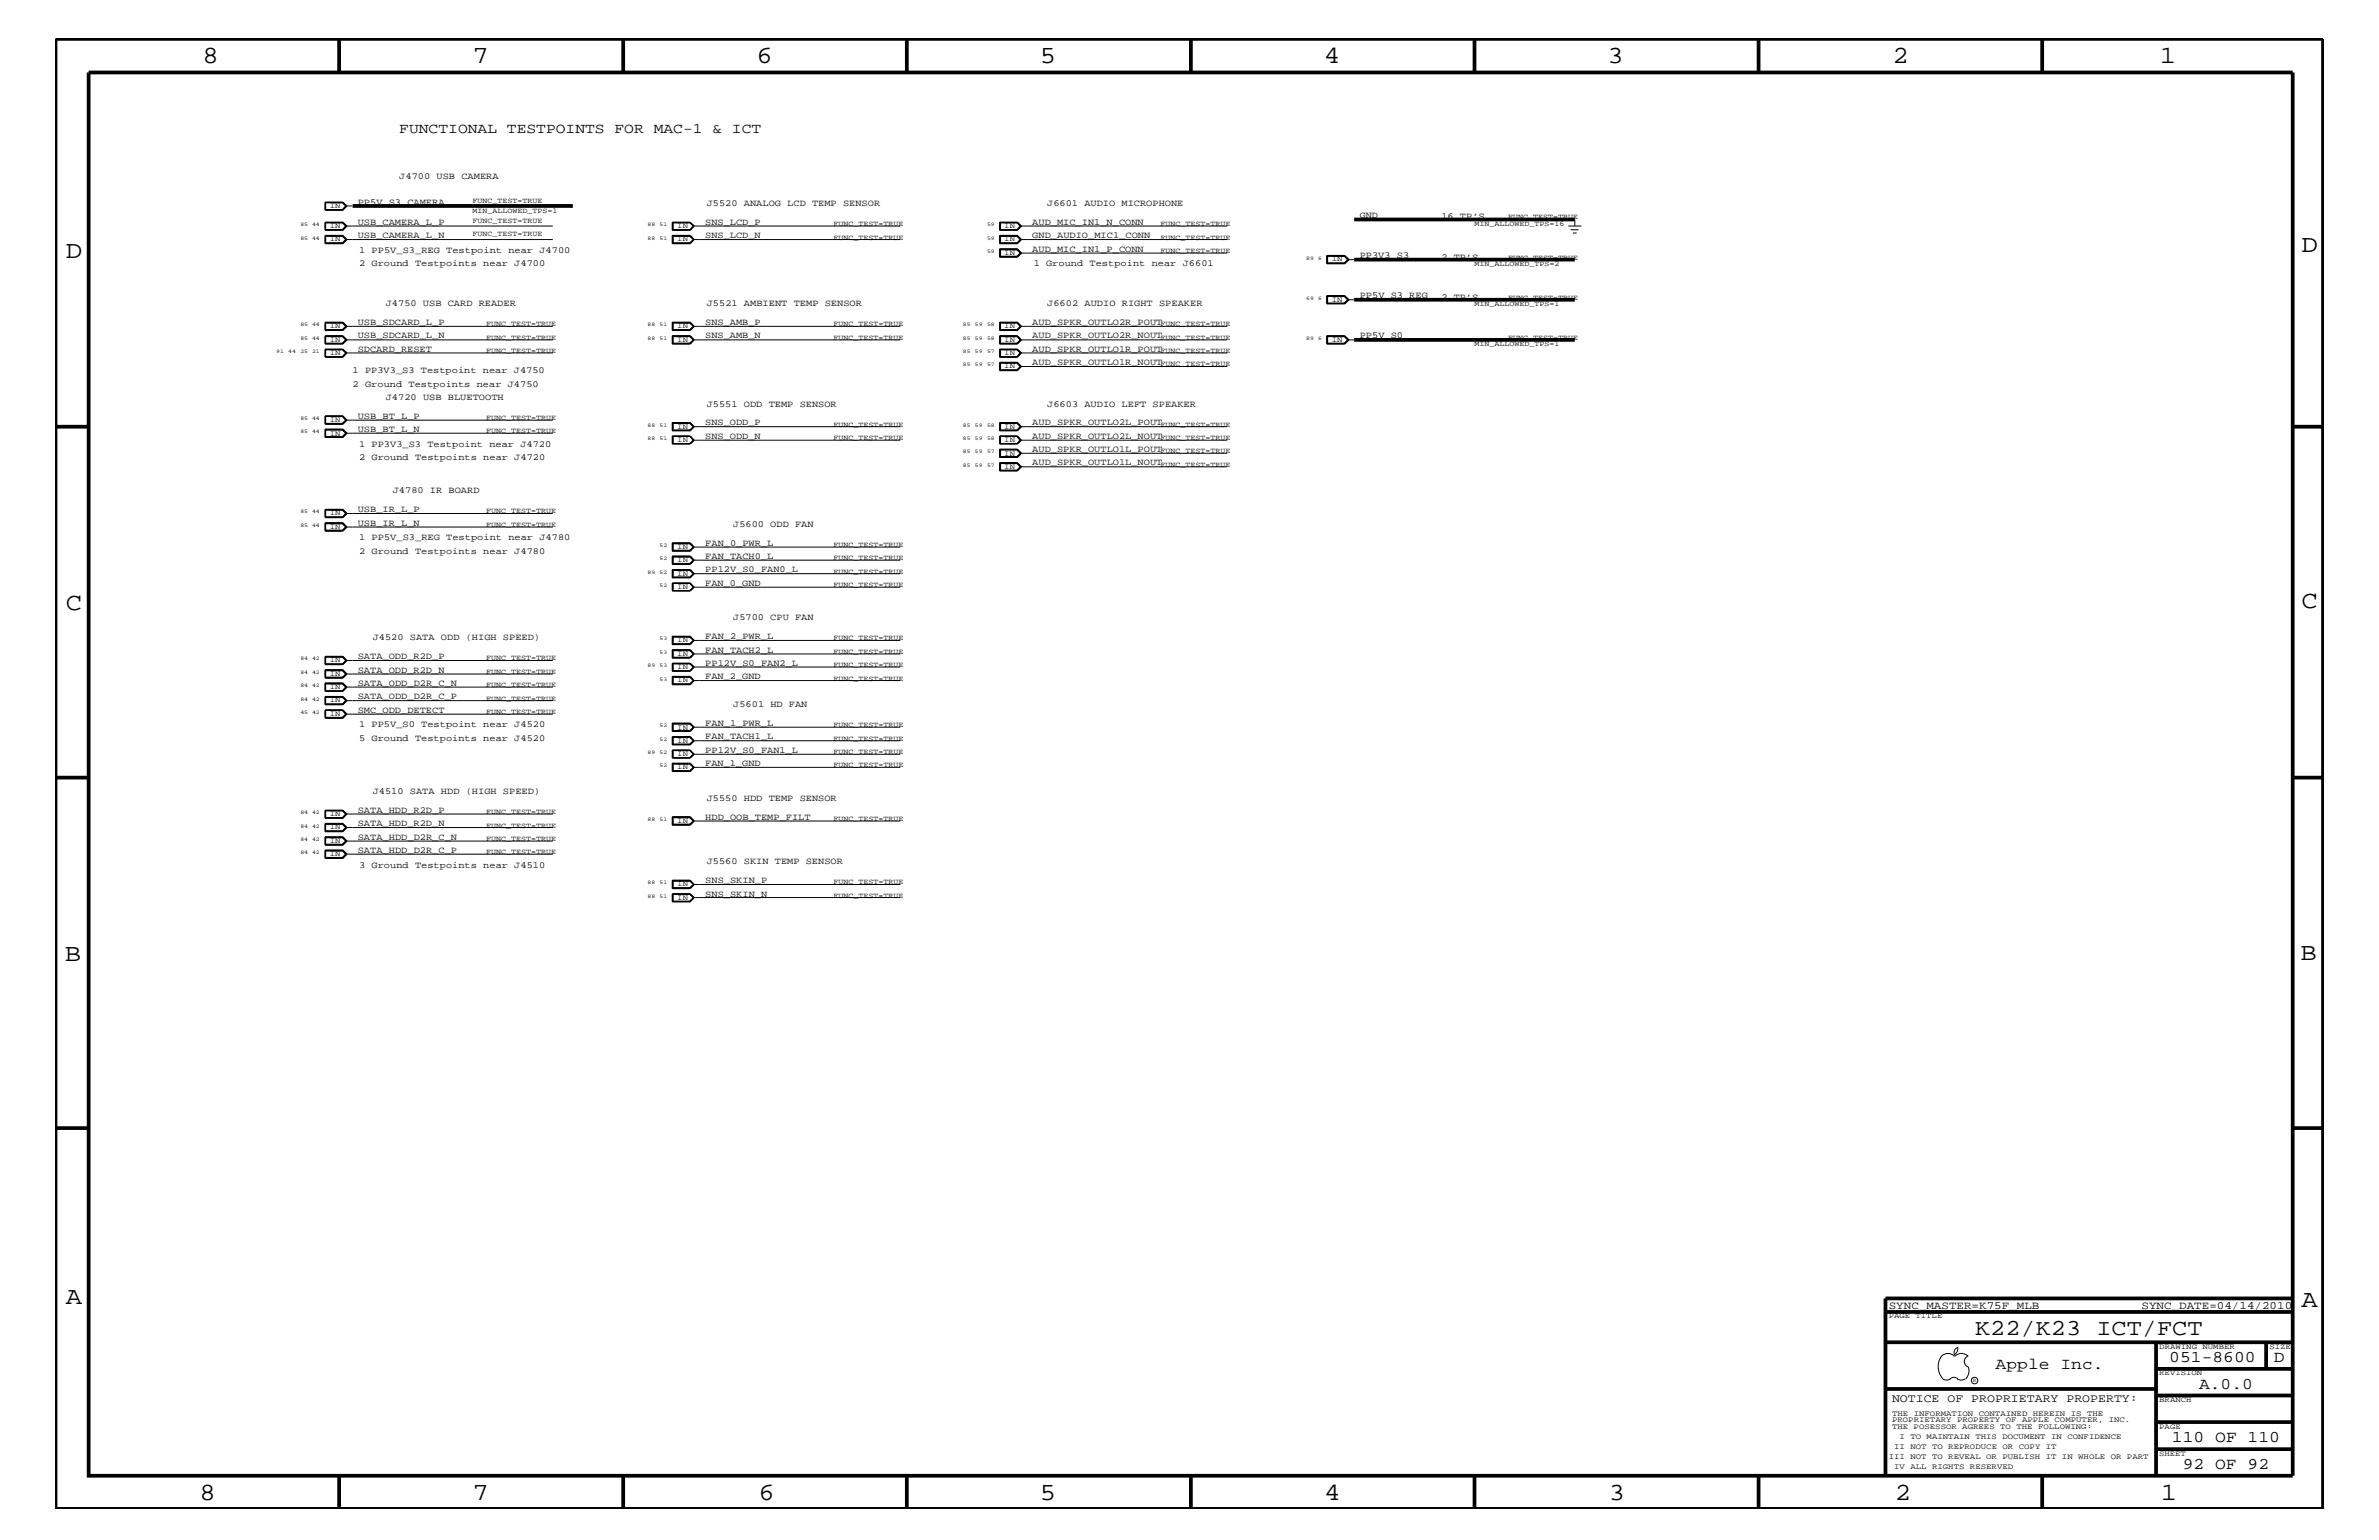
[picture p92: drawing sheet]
<svg xmlns="http://www.w3.org/2000/svg" width="432mm" height="279mm" viewBox="0 0 432 279" stroke-linecap="round" stroke-linejoin="round" font-family="sans-serif">
<defs><g id="words">
<g font-size="4.5">
<text x="36.7" y="11.5">8</text>
<text x="85.8" y="11.5">7</text>
<text x="137.3" y="11.5">6</text>
<text x="188.7" y="11.5">5</text>
<text x="240.3" y="11.5">4</text>
<text x="291.8" y="11.5">3</text>
<text x="343.5" y="11.5">2</text>
<text x="392" y="11.5">1</text>
<text x="11.9" y="46.8">D</text>
<text x="417.7" y="45.7">D</text>
<text x="11.9" y="110.6">C</text>
<text x="417.7" y="110.3">C</text>
<text x="11.8" y="174.3">B</text>
<text x="417.6" y="174.2">B</text>
<text x="11.9" y="236.7">A</text>
<text x="417.7" y="237.1">A</text>
<text x="36.2" y="272.1">8</text>
<text x="85.8" y="272.1">7</text>
<text x="137.7" y="272.1">6</text>
<text x="188.7" y="272.1">5</text>
<text x="240.4" y="272.1">4</text>
<text x="292" y="272.1">3</text>
<text x="343.9" y="272.1">2</text>
<text x="392.2" y="272.1">1</text>
</g>
<text font-size="4.1" x="358.5" y="242.3">K22/K23 ICT/FCT</text>
<g font-size="3">
<text x="362.2" y="248.4">Apple Inc.</text>
<text x="393.7" y="247.1">051-8600</text>
<text x="399.2" y="252">A.0.0</text>
<text x="412.7" y="247.1">D</text>
<text x="394.2" y="261.6">110 OF 110</text>
<text x="396.2" y="266.6">92 OF 92</text>
</g>
<text font-size="2.6" x="72.5" y="24.1">FUNCTIONAL TESTPOINTS FOR MAC-1 &amp; ICT</text>
<text font-size="2.1" x="343.4" y="254.4">NOTICE OF PROPRIETARY PROPERTY:</text>
<g font-size="2">
<text x="342.8" y="237.4">SYNC_MASTER=K75F_MLB</text>
<text x="388.7" y="237.4">SYNC_DATE=04/14/2010</text>
</g>
<g font-size="1.7">
<text x="72.5" y="32.5">J4700 USB CAMERA</text>
<text x="64.9" y="40.8">USB_CAMERA_L_P</text>
<text x="64.9" y="37.2">PP5V_S3_CAMERA</text>
<text x="128" y="40.8">SNS_LCD_P</text>
<text x="128.3" y="37.4">J5520 ANALOG LCD TEMP SENSOR</text>
<text x="187.4" y="40.8">AUD_MIC_IN1_N_CONN</text>
<text x="190.1" y="37.4">J6601 AUDIO MICROPHONE</text>
<text x="246.8" y="39.6">GND</text>
<text x="261.6" y="39.8">16 TP’S</text>
<text x="64.9" y="43.2">USB_CAMERA_L_N</text>
<text x="65.2" y="45.9">1 PP5V_S3_REG Testpoint near J4700</text>
<text x="128" y="43.2">SNS_LCD_N</text>
<text x="187.4" y="43.2">GND_AUDIO_MIC1_CONN</text>
<text x="187.4" y="45.7">AUD_MIC_IN1_P_CONN</text>
<text x="246.8" y="46.8">PP3V3_S3</text>
<text x="261.6" y="47.1">2 TP’S</text>
<text x="65.2" y="48.3">2 Ground Testpoints near J4700</text>
<text x="187.6" y="48.3">1 Ground Testpoint near J6601</text>
<text x="64.9" y="59">USB_SDCARD_L_P</text>
<text x="70" y="55.6">J4750 USB CARD READER</text>
<text x="128" y="59">SNS_AMB_P</text>
<text x="128.3" y="55.6">J5521 AMBIENT TEMP SENSOR</text>
<text x="187.4" y="59">AUD_SPKR_OUTLO2R_POUT</text>
<text x="190.1" y="55.6">J6602 AUDIO RIGHT SPEAKER</text>
<text x="246.8" y="54.1">PP5V_S3_REG</text>
<text x="261.6" y="54.4">2 TP’S</text>
<text x="64.9" y="61.4">USB_SDCARD_L_N</text>
<text x="64.9" y="63.9">SDCARD_RESET</text>
<text x="128" y="61.4">SNS_AMB_N</text>
<text x="187.4" y="63.9">AUD_SPKR_OUTLO1R_POUT</text>
<text x="187.4" y="61.4">AUD_SPKR_OUTLO2R_NOUT</text>
<text x="246.8" y="61.4">PP5V_S0</text>
<text x="64" y="67.7">1 PP3V3_S3 Testpoint near J4750</text>
<text x="64" y="70.1">2 Ground Testpoints near J4750</text>
<text x="187.4" y="66.2">AUD_SPKR_OUTLO1R_NOUT</text>
<text x="64.9" y="76">USB_BT_L_P</text>
<text x="70" y="72.6">J4720 USB BLUETOOTH</text>
<text x="128" y="77.2">SNS_ODD_P</text>
<text x="128.3" y="73.8">J5551 ODD TEMP SENSOR</text>
<text x="187.4" y="77.2">AUD_SPKR_OUTLO2L_POUT</text>
<text x="190.1" y="73.8">J6603 AUDIO LEFT SPEAKER</text>
<text x="64.9" y="78.3">USB_BT_L_N</text>
<text x="65.2" y="83.5">2 Ground Testpoints near J4720</text>
<text x="65.2" y="81.1">1 PP3V3_S3 Testpoint near J4720</text>
<text x="128" y="79.6">SNS_ODD_N</text>
<text x="187.4" y="79.6">AUD_SPKR_OUTLO2L_NOUT</text>
<text x="187.4" y="82">AUD_SPKR_OUTLO1L_POUT</text>
<text x="71.3" y="89.5">J4780 IR BOARD</text>
<text x="187.4" y="84.4">AUD_SPKR_OUTLO1L_NOUT</text>
<text x="64.9" y="92.9">USB_IR_L_P</text>
<text x="64.9" y="95.4">USB_IR_L_N</text>
<text x="133.1" y="95.6">J5600 ODD FAN</text>
<text x="65.2" y="98">1 PP5V_S3_REG Testpoint near J4780</text>
<text x="65.2" y="100.4">2 Ground Testpoints near J4780</text>
<text x="128" y="101.4">FAN_TACH0_L</text>
<text x="128" y="99">FAN_0_PWR_L</text>
<text x="128" y="106.3">FAN_0_GND</text>
<text x="128" y="103.8">PP12V_S0_FAN0_L</text>
<text x="133.1" y="112.6">J5700 CPU FAN</text>
<text x="64.9" y="119.6">SATA_ODD_R2D_P</text>
<text x="67.6" y="116.2">J4520 SATA ODD (HIGH SPEED)</text>
<text x="128" y="115.9">FAN_2_PWR_L</text>
<text x="128" y="118.4">FAN_TACH2_L</text>
<text x="64.9" y="124.4">SATA_ODD_D2R_C_N</text>
<text x="64.9" y="122">SATA_ODD_R2D_N</text>
<text x="128" y="120.8">PP12V_S0_FAN2_L</text>
<text x="128" y="123.2">FAN_2_GND</text>
<text x="64.9" y="129.3">SMC_ODD_DETECT</text>
<text x="64.9" y="126.9">SATA_ODD_D2R_C_P</text>
<text x="65.2" y="131.9">1 PP5V_S0 Testpoint near J4520</text>
<text x="128" y="131.7">FAN_1_PWR_L</text>
<text x="133.1" y="128.3">J5601 HD FAN</text>
<text x="65.2" y="134.4">5 Ground Testpoints near J4520</text>
<text x="128" y="134.1">FAN_TACH1_L</text>
<text x="128" y="136.6">PP12V_S0_FAN1_L</text>
<text x="128" y="139">FAN_1_GND</text>
<text x="64.9" y="147.5">SATA_HDD_R2D_P</text>
<text x="64.9" y="149.9">SATA_HDD_R2D_N</text>
<text x="67.6" y="144">J4510 SATA HDD (HIGH SPEED)</text>
<text x="128" y="148.7">HDD_OOB_TEMP_FILT</text>
<text x="128.3" y="145.3">J5550 HDD TEMP SENSOR</text>
<text x="64.9" y="152.3">SATA_HDD_D2R_C_N</text>
<text x="64.9" y="154.7">SATA_HDD_D2R_C_P</text>
<text x="65.2" y="157.4">3 Ground Testpoints near J4510</text>
<text x="128" y="160.2">SNS_SKIN_P</text>
<text x="128.3" y="156.8">J5560 SKIN TEMP SENSOR</text>
<text x="128" y="162.7">SNS_SKIN_N</text>
</g>
<g font-size="1.4">
<text x="59.9" y="41.4">IN</text>
<text x="59.9" y="37.8">IN</text>
<text x="85.8" y="40.4">FUNC_TEST=TRUE</text>
<text x="85.8" y="36.8">FUNC_TEST=TRUE</text>
<text x="85.8" y="38.6">MIN_ALLOWED_TPS=1</text>
<text x="122.9" y="41.4">IN</text>
<text x="151.3" y="41">FUNC_TEST=TRUE</text>
<text x="182.3" y="41.4">IN</text>
<text x="210.7" y="41">FUNC_TEST=TRUE</text>
<text x="267.6" y="41">MIN_ALLOWED_TPS=16</text>
<text x="273.7" y="39.8">FUNC_TEST=TRUE</text>
<text x="59.9" y="43.8">IN</text>
<text x="85.8" y="42.9">FUNC_TEST=TRUE</text>
<text x="122.9" y="43.8">IN</text>
<text x="151.3" y="43.5">FUNC_TEST=TRUE</text>
<text x="182.3" y="43.8">IN</text>
<text x="182.3" y="46.3">IN</text>
<text x="210.7" y="43.5">FUNC_TEST=TRUE</text>
<text x="210.7" y="45.9">FUNC_TEST=TRUE</text>
<text x="241.7" y="47.4">IN</text>
<text x="273.7" y="47.1">FUNC_TEST=TRUE</text>
<text x="267.6" y="48.3">MIN_ALLOWED_TPS=2</text>
<text x="59.9" y="59.5">IN</text>
<text x="88.2" y="59.2">FUNC_TEST=TRUE</text>
<text x="122.9" y="59.5">IN</text>
<text x="151.3" y="59.2">FUNC_TEST=TRUE</text>
<text x="182.3" y="59.5">IN</text>
<text x="210.7" y="59.2">FUNC_TEST=TRUE</text>
<text x="241.7" y="54.7">IN</text>
<text x="267.6" y="55.6">MIN_ALLOWED_TPS=1</text>
<text x="273.7" y="54.4">FUNC_TEST=TRUE</text>
<text x="59.9" y="62">IN</text>
<text x="59.9" y="64.5">IN</text>
<text x="88.2" y="61.7">FUNC_TEST=TRUE</text>
<text x="88.2" y="64">FUNC_TEST=TRUE</text>
<text x="122.9" y="62">IN</text>
<text x="151.3" y="61.7">FUNC_TEST=TRUE</text>
<text x="182.3" y="62">IN</text>
<text x="182.3" y="64.5">IN</text>
<text x="210.7" y="64">FUNC_TEST=TRUE</text>
<text x="210.7" y="61.7">FUNC_TEST=TRUE</text>
<text x="241.7" y="62">IN</text>
<text x="267.6" y="62.9">MIN_ALLOWED_TPS=1</text>
<text x="273.7" y="61.7">FUNC_TEST=TRUE</text>
<text x="182.3" y="66.8">IN</text>
<text x="210.7" y="66.5">FUNC_TEST=TRUE</text>
<text x="59.9" y="76.6">IN</text>
<text x="88.2" y="76.2">FUNC_TEST=TRUE</text>
<text x="122.9" y="77.8">IN</text>
<text x="151.3" y="77.4">FUNC_TEST=TRUE</text>
<text x="182.3" y="77.8">IN</text>
<text x="210.7" y="77.4">FUNC_TEST=TRUE</text>
<text x="59.9" y="79">IN</text>
<text x="88.2" y="78.6">FUNC_TEST=TRUE</text>
<text x="122.9" y="80.2">IN</text>
<text x="151.3" y="79.9">FUNC_TEST=TRUE</text>
<text x="182.3" y="80.2">IN</text>
<text x="182.3" y="82.7">IN</text>
<text x="210.7" y="79.9">FUNC_TEST=TRUE</text>
<text x="210.7" y="82.2">FUNC_TEST=TRUE</text>
<text x="182.3" y="85">IN</text>
<text x="210.7" y="84.7">FUNC_TEST=TRUE</text>
<text x="59.9" y="96">IN</text>
<text x="59.9" y="93.5">IN</text>
<text x="88.2" y="93.2">FUNC_TEST=TRUE</text>
<text x="88.2" y="95.6">FUNC_TEST=TRUE</text>
<text x="122.9" y="99.6">IN</text>
<text x="151.3" y="101.6">FUNC_TEST=TRUE</text>
<text x="151.3" y="99.3">FUNC_TEST=TRUE</text>
<text x="122.9" y="102.1">IN</text>
<text x="122.9" y="104.4">IN</text>
<text x="122.9" y="106.9">IN</text>
<text x="151.3" y="106.5">FUNC_TEST=TRUE</text>
<text x="151.3" y="104.1">FUNC_TEST=TRUE</text>
<text x="88.2" y="119.8">FUNC_TEST=TRUE</text>
<text x="122.9" y="116.5">IN</text>
<text x="122.9" y="119">IN</text>
<text x="151.3" y="116.2">FUNC_TEST=TRUE</text>
<text x="151.3" y="118.6">FUNC_TEST=TRUE</text>
<text x="59.9" y="120.2">IN</text>
<text x="59.9" y="122.6">IN</text>
<text x="59.9" y="125.1">IN</text>
<text x="88.2" y="124.7">FUNC_TEST=TRUE</text>
<text x="88.2" y="122.3">FUNC_TEST=TRUE</text>
<text x="122.9" y="123.8">IN</text>
<text x="122.9" y="121.4">IN</text>
<text x="151.3" y="121">FUNC_TEST=TRUE</text>
<text x="151.3" y="123.5">FUNC_TEST=TRUE</text>
<text x="59.9" y="127.5">IN</text>
<text x="59.9" y="129.9">IN</text>
<text x="88.2" y="129.6">FUNC_TEST=TRUE</text>
<text x="88.2" y="127.1">FUNC_TEST=TRUE</text>
<text x="151.3" y="131.9">FUNC_TEST=TRUE</text>
<text x="122.9" y="137.2">IN</text>
<text x="122.9" y="132.4">IN</text>
<text x="122.9" y="134.7">IN</text>
<text x="151.3" y="134.4">FUNC_TEST=TRUE</text>
<text x="151.3" y="136.8">FUNC_TEST=TRUE</text>
<text x="122.9" y="139.6">IN</text>
<text x="151.3" y="139.2">FUNC_TEST=TRUE</text>
<text x="59.9" y="148.1">IN</text>
<text x="88.2" y="147.7">FUNC_TEST=TRUE</text>
<text x="122.9" y="149.3">IN</text>
<text x="151.3" y="149">FUNC_TEST=TRUE</text>
<text x="59.9" y="150.5">IN</text>
<text x="59.9" y="152.9">IN</text>
<text x="59.9" y="155.4">IN</text>
<text x="88.2" y="150.1">FUNC_TEST=TRUE</text>
<text x="88.2" y="152.6">FUNC_TEST=TRUE</text>
<text x="88.2" y="155">FUNC_TEST=TRUE</text>
<text x="122.9" y="160.8">IN</text>
<text x="151.3" y="160.5">FUNC_TEST=TRUE</text>
<text x="122.9" y="163.3">IN</text>
<text x="151.3" y="162.8">FUNC_TEST=TRUE</text>
<text x="342.8" y="239.2">PAGE TITLE</text>
<text x="391.9" y="244.7">DRAWING NUMBER</text>
<text x="411.9" y="244.7">SIZE</text>
<text x="391.9" y="249.5">REVISION</text>
<text x="343.4" y="256.8">THE INFORMATION CONTAINED HEREIN IS THE</text>
<text x="391.9" y="254.4">BRANCH</text>
<text x="343.4" y="259.3">THE POSESSOR AGREES TO THE FOLLOWING:</text>
<text x="343.4" y="258">PROPRIETARY PROPERTY OF APPLE COMPUTER, INC.</text>
<text x="343.8" y="262.9">II NOT TO REPRODUCE OR COPY IT</text>
<text x="344.8" y="261.1">I TO MAINTAIN THIS DOCUMENT IN CONFIDENCE</text>
<text x="391.9" y="259.3">PAGE</text>
<text x="342.8" y="264.7">III NOT TO REVEAL OR PUBLISH IT IN WHOLE OR PART</text>
<text x="343.8" y="266.6">IV ALL RIGHTS RESERVED</text>
<text x="391.9" y="264.1">SHEET</text>
</g>
<g font-size="1">
<text x="54.5" y="41">85 44</text>
<text x="117.5" y="41">88</text>
<text x="119.7" y="41">51</text>
<text x="179.2" y="41">59</text>
<text x="54.5" y="43.5">85 44</text>
<text x="117.5" y="43.5">88</text>
<text x="119.7" y="43.5">51</text>
<text x="179.2" y="43.5">59</text>
<text x="179.2" y="45.9">59</text>
<text x="237.1" y="47.1">89</text>
<text x="239.3" y="47.1">6</text>
<text x="54.5" y="59.2">85 44</text>
<text x="117.5" y="59.2">88</text>
<text x="119.7" y="59.2">51</text>
<text x="174.8" y="59.2">85</text>
<text x="177" y="59.2">59</text>
<text x="179.2" y="59.2">58</text>
<text x="237.1" y="54.4">69</text>
<text x="239.3" y="54.4">6</text>
<text x="50.1" y="64">91</text>
<text x="52.3" y="64">44</text>
<text x="54.5" y="61.7">85 44</text>
<text x="54.5" y="64">25 21</text>
<text x="117.5" y="61.7">88</text>
<text x="119.7" y="61.7">51</text>
<text x="174.8" y="61.7">85</text>
<text x="174.8" y="64">85</text>
<text x="177" y="61.7">59</text>
<text x="177" y="64">59</text>
<text x="179.2" y="61.7">58</text>
<text x="179.2" y="64">57</text>
<text x="237.1" y="61.7">89</text>
<text x="239.3" y="61.7">6</text>
<text x="174.8" y="66.5">85</text>
<text x="177" y="66.5">59</text>
<text x="179.2" y="66.5">57</text>
<text x="54.5" y="76.2">85 44</text>
<text x="117.5" y="77.4">88</text>
<text x="119.7" y="77.4">51</text>
<text x="174.8" y="77.4">85</text>
<text x="177" y="77.4">59</text>
<text x="179.2" y="77.4">58</text>
<text x="54.5" y="78.6">85 44</text>
<text x="117.5" y="79.9">88</text>
<text x="119.7" y="79.9">51</text>
<text x="174.8" y="79.9">85</text>
<text x="174.8" y="82.2">85</text>
<text x="177" y="79.9">59</text>
<text x="177" y="82.2">59</text>
<text x="179.2" y="79.9">58</text>
<text x="179.2" y="82.2">57</text>
<text x="174.8" y="84.7">85</text>
<text x="177" y="84.7">59</text>
<text x="179.2" y="84.7">57</text>
<text x="54.5" y="95.6">85 44</text>
<text x="54.5" y="93.2">85 44</text>
<text x="119.7" y="99.3">52</text>
<text x="119.7" y="101.6">52</text>
<text x="117.5" y="104.1">89</text>
<text x="119.7" y="104.1">52</text>
<text x="119.7" y="106.5">52</text>
<text x="54.5" y="119.8">84 42</text>
<text x="119.7" y="116.2">53</text>
<text x="119.7" y="118.6">53</text>
<text x="54.5" y="122.3">84 42</text>
<text x="54.5" y="124.7">84 42</text>
<text x="117.5" y="121">89</text>
<text x="119.7" y="123.5">53</text>
<text x="119.7" y="121">53</text>
<text x="54.5" y="127.1">84 42</text>
<text x="54.5" y="129.6">45 42</text>
<text x="119.7" y="131.9">52</text>
<text x="117.5" y="136.8">89</text>
<text x="119.7" y="136.8">52</text>
<text x="119.7" y="134.4">52</text>
<text x="119.7" y="139.2">52</text>
<text x="54.5" y="147.7">84 42</text>
<text x="117.5" y="149">88</text>
<text x="119.7" y="149">51</text>
<text x="54.5" y="150.1">84 42</text>
<text x="54.5" y="152.6">84 42</text>
<text x="54.5" y="155">84 42</text>
<text x="117.5" y="160.5">88</text>
<text x="119.7" y="160.5">51</text>
<text x="117.5" y="162.8">88</text>
<text x="119.7" y="162.8">51</text>
<text x="358.1" y="250.7">R</text>
</g>
</g></defs>
<g fill="none" stroke="#000" stroke-width=".18">
<path d="M62.1 36.8h-3v1.2h3M62.1 36.8l.7 .6-.7 .6M62.1 36.8l.6 .6M62.2 36.7h-3.2v1.4h3.2M62.2 36.7l.8 .7-.8 .7M62.2 36.7l.7 .7-.7 .7M62.7 37.4l-.6 .6M62.7 37.4h1.3M285.8 39.8v1.2M59 42.7h3.2l.8 .8-.8 .7h-3.2zM59 58.4h3.2l.8 .8-.8 .8h-3.2zM59 42.8h3.2l.7 .7-.7 .6h-3.2"/>
<path d="M59 58.5h3.2l.7 .7-.7 .7h-3.2M59.1 42.8v1.3M59.1 58.5v1.4M59.1 42.9h3l.6 .6M59.1 58.6h3l.6 .6M62.1 40.4h-3v1.3h3M62.1 42.8l.7 .7-.7 .6M62.1 40.4l.7 .6-.7 .7M62.1 40.4l.6 .6M62.1 58.5l.7 .7-.7 .7M62.2 40.3h-3.2v1.5h3.2M62.2 40.3l.8 .7-.8 .8"/>
<path d="M62.2 40.3l.7 .7-.7 .8M62.7 43.5l-.6 .6h-3M62.7 43.5h37.6M62.7 41h37.6M62.7 41l-.6 .7M62.7 59.2l-.6 .6h-3M62.7 59.2h37.6M122 42.7h3.3l.7 .8-.7 .7h-3.3zM122 40.3h3.3l.7 .7-.7 .8h-3.3zM122 58.4h3.3l.7 .8-.7 .8h-3.3zM122.1 41.7h3.1M122.1 40.4h3.1"/>
<path d="M122.1 40.3v1.5M122.2 42.9h3l.6 .6-.6 .6h-3zM122.2 58.6h3l.6 .6-.6 .6h-3zM122.2 40.4v1.3M125.2 42.8h-3.1v1.3h3.1M125.2 58.5h-3.1v1.4h3.1M125.2 42.8l.7 .7-.7 .6M125.2 42.8l.8 .7M125.2 40.4l.7 .6-.7 .7M125.2 40.3l.8 .7M125.2 40.4l.6 .6M125.2 58.5l.7 .7-.7 .7"/>
<path d="M125.2 58.5l.8 .7M125.8 43.5h37.6M125.8 41h37.6M125.8 59.2h37.6M125.8 41l-.6 .7M126 43.5l-.8 .6M126 41l-.8 .8M126 59.2l-.8 .7M181.4 42.7h3.3l.7 .8-.7 .7h-3.3zM181.4 44.1h3.3M181.4 42.8h3.3M181.4 58.4h3.3l.7 .8-.7 .8h-3.3z"/>
<path d="M181.4 59.9h3.3M181.4 58.5h3.3M181.4 45.2h3.3l.7 .7-.7 .8h-3.3zM181.5 40.4h3.2l.6 .6-.6 .7h-3.2zM181.5 45.2h3.2l.6 .7-.6 .6h-3.2zM181.5 42.8v1.3M181.5 58.5v1.4M181.6 42.9h3l.6 .6-.6 .6h-3zM181.6 58.6h3l.6 .6-.6 .6h-3zM181.6 40.4v1.3M184.6 40.4l.6 .6M184.7 40.3h-3.3v1.5h3.3"/>
<path d="M184.7 58.5l.6 .7-.6 .7M184.7 40.3l.7 .7-.7 .8M184.7 40.3l.6 .7-.6 .8M184.7 42.8l.6 .7-.6 .6M184.7 45.2l.6 .7-.6 .7h-3.3M185.2 43.5h37.6M185.2 41h37.6M185.2 59.2h37.6M185.2 41l-.6 .7M185.2 45.9l-.6-.6h-3v1.2M185.2 45.9l-.6 .6M185.2 45.9h37.6"/>
<path d="M240.8 46.3h3.3l.8 .8-.8 .8h-3.3zM240.8 53.6h3.3l.8 .8-.8 .7h-3.3zM241 46.4v1.4M241 53.7v1.4M241 46.5h3l.6 .6M241 53.8h3l.6 .6M244 46.4l.7 .7-.7 .7M244 46.4l.8 .7-.8 .7M244 46.4h-3.1v1.4h3.1M244 53.7h-3.1v1.4h3.1M244 53.7l.7 .7-.7 .7M244 53.7l.8 .7-.8 .7"/>
<path d="M244.6 47.1l-.6 .6h-3M244.6 47.1h1.2M244.6 54.4l-.6 .6h-3M244.6 54.4h1.2M284.6 41h2.4M285.1 41.7h1.4M285.5 42.3h.7M59 60.9h3.2l.8 .8-.8 .7h-3.2zM59 75.5h3.2l.8 .7-.8 .8h-3.2zM59 77.8h3.2l.8 .8-.8 .8h-3.2zM59 61h3.2l.7 .7-.7 .6h-3.2M59 77.9h3.2l.7 .7-.7 .8"/>
<path d="M59.1 61v1.3M59.1 78h3l.7 .6-.7 .7h-3zM59.1 61.1h3l.6 .6M62.1 63.4h-3v1.3h3M62.1 75.6h-3v1.2h3M62.1 61l.7 .7-.7 .6M62.1 78l.6 .6M62.1 75.6l.7 .6-.7 .6M62.1 75.6l.6 .6M62.1 63.4l.7 .6-.7 .7M62.1 63.4l.6 .6M62.2 63.4h-3.2v1.4h3.2"/>
<path d="M62.2 75.5l.7 .7-.7 .7h-3.2M62.2 63.4l.8 .6-.8 .8M62.2 63.4l.7 .6-.7 .8M62.7 61.7l-.6 .6h-3M62.7 61.7h37.6M62.7 78.6l-.6 .6h-3M62.7 78.6h37.6M62.7 76.2l-.6 .6M62.7 76.2h37.6M62.7 64h37.6M62.7 64l-.6 .7M122 60.9h3.3l.7 .8-.7 .7h-3.3z"/>
<path d="M122 76.7h3.3l.7 .7-.7 .8h-3.3zM122 79.1h3.3l.7 .8-.7 .6h-3.3zM122.1 79.2h3.1M122.1 79.1v1.4M122.2 61.1h3l.6 .6-.6 .6h-3zM122.2 76.8h3l.6 .6-.6 .6h-3zM122.2 79.2v1.3M125.2 61h-3.1v1.3h3.1M125.2 76.7h-3.1v1.4h3.1M125.2 61l.7 .7-.7 .6M125.2 61l.8 .7M125.2 76.7l.7 .7-.7 .7"/>
<path d="M125.2 76.7l.8 .7M125.2 79.2l.7 .7-.7 .6M125.2 79.1l.8 .8M125.2 79.2l.6 .7M125.8 61.7h37.6M125.8 77.4h37.6M125.8 79.9l-.6 .6M125.8 79.9h37.6M126 61.7l-.8 .6M126 77.4l-.8 .7M126 79.9l-.8 .6M181.4 60.9h3.3l.7 .8-.7 .7h-3.3z"/>
<path d="M181.4 62.3h3.3M181.4 61h3.3M181.4 76.7h3.3l.7 .7-.7 .8h-3.3zM181.4 78.1h3.3M181.4 76.7h3.3M181.4 65.7h3.3l.7 .8-.7 .8h-3.3zM181.4 67.2h3.3M181.4 65.8h3.3M181.5 79.2h3.2l.6 .7-.6 .6h-3.2zM181.5 61v1.3M181.5 63.4h3.2l.6 .6-.6 .7h-3.2zM181.5 65.8v1.4"/>
<path d="M181.5 76.7v1.4M181.6 61.1h3l.6 .6-.6 .6h-3zM181.6 76.8h3l.6 .6-.6 .6h-3zM181.6 63.4v1.3M181.6 65.9h3l.6 .6-.6 .6h-3zM181.6 79.2v1.3M184.6 63.4l.6 .6M184.6 79.2l.6 .7M184.7 61l.6 .7-.6 .6M184.7 79.1h-3.3v1.4h3.3M184.7 63.4h-3.3v1.4h3.3M184.7 63.4l.7 .6-.7 .8"/>
<path d="M184.7 63.4l.6 .6-.6 .8M184.7 65.8l.6 .7-.6 .7M184.7 79.1l.7 .8-.7 .6M184.7 79.1l.6 .8-.6 .6M184.7 76.7l.6 .7-.6 .7M185.2 61.7h37.6M185.2 79.9l-.6 .6M185.2 77.4h37.6M185.2 79.9h37.6M185.2 64l-.6 .7M185.2 64h37.6M185.2 66.5h37.6"/>
<path d="M240.8 60.9h3.3l.8 .8-.8 .7h-3.3zM241 61.1h3l.6 .6M241 61v1.3M244 61h-3.1v1.3h3.1M244 61l.7 .7-.7 .6M244 61l.8 .7-.8 .6M244.6 61.7l-.6 .6h-3M244.6 61.7h1.2M59 92.4h3.2l.8 .8-.8 .7h-3.2zM59 94.9h3.2l.8 .7-.8 .8h-3.2zM59 92.5h3.2l.7 .7-.7 .6h-3.2M59.1 92.5v1.3"/>
<path d="M59.1 94.9h3l.7 .7-.7 .6h-3zM59.1 95h3l.6 .6M59.1 92.6h3l.6 .6M62.1 92.5l.7 .7-.7 .6M62.2 94.9l.7 .7-.7 .7h-3.2M62.7 95.6l-.6 .6M62.7 95.6h37.6M62.7 93.2l-.6 .6h-3M62.7 93.2h37.6M122 98.5h3.3l.7 .8-.7 .7h-3.3zM122.1 99.9h3.1M122.1 98.6h3.1l.7 .7-.7 .6"/>
<path d="M122.1 98.5v1.4h3.1l.8-.6M122.1 80.5h3.1M125.2 98.5l.8 .8M125.8 99.3l-.6 .6M125.8 99.3l-.6-.6h-3v1.2M125.8 99.3h37.6M181.4 81.5h3.3l.7 .7-.7 .8h-3.3zM181.4 83.9h3.3l.7 .8-.7 .8h-3.3zM181.4 85.4h3.3M181.4 84h3.3M181.4 81.6h3.3M181.5 81.6v1.3h3.2l.6-.7-.6-.6"/>
<path d="M181.5 84v1.4M181.6 81.6h3l.6 .6-.6 .6h-3zM181.6 84.1h3l.6 .6-.6 .6h-3zM184.7 84l.6 .7-.6 .7M184.7 81.6l.6 .6-.6 .8M185.2 84.7h37.6M185.2 82.2h37.6M59 119.1h3.2l.8 .7-.8 .8h-3.2zM59 119.2h3.2l.7 .6-.7 .7h-3.2M59.1 119.2v1.3M59.1 119.2h3l.6 .6M62.1 119.2l.7 .6-.7 .7"/>
<path d="M62.7 119.8l-.6 .6h-3M62.7 119.8h37.6M122 100.9h3.3l.7 .7-.7 .8h-3.3zM122 103.3h3.3l.7 .8-.7 .7h-3.3zM122 105.8h3.3l.7 .7-.7 .7h-3.3zM122 115.4h3.3l.7 .8-.7 .8h-3.3zM122 117.9h3.3l.7 .7-.7 .8h-3.3zM122.1 105.8v1.4M122.1 117.9v1.4h3.1M122.1 101h3.1M122.1 107.1h3.1M122.1 105.9h3.1"/>
<path d="M122.1 118h3.1l.7 .6-.7 .7M122.2 101v1.2h3l.6-.6M122.2 103.5h3l.6 .6-.6 .6h-3zM122.2 105.9v1.2M122.2 115.6h3l.6 .6-.6 .6h-3zM122.2 118.1h3l.6 .5-.6 .6h-3zM125.2 105.8l.8 .7M125.2 103.4h-3.1v1.4h3.1M125.2 115.5h-3.1v1.4h3.1M125.2 101l.7 .6-.7 .7h-3.1M125.2 101l.6 .6M125.2 103.4l.7 .7-.7 .7"/>
<path d="M125.2 103.4l.8 .7M125.2 105.9l.7 .6-.7 .6M125.2 105.9l.6 .6M125.2 115.5l.7 .7-.7 .7M125.2 115.5l.8 .7M125.2 117.9l.8 .7M125.8 101.6h37.6M125.8 104.1h37.6M125.8 106.5l-.6 .6M125.8 106.5h37.6M125.8 116.2h37.6M125.8 118.6h37.6"/>
<path d="M126 101.6l-.8-.6h-3.1v1.4M126 101.6l-.8 .8M126 104.1l-.8 .7M126 106.5l-.8 .7M126 116.2l-.8 .7M126 118.6l-.8 .7M59 121.5h3.2l.8 .8-.8 .7h-3.2zM59 123.9h3.2l.8 .8-.8 .7h-3.2zM59 126.4h3.2l.8 .7-.8 .8h-3.2zM59 128.8h3.2l.8 .8-.8 .7h-3.2zM59 124h3.2l.7 .7-.7 .7M59 126.4h3.2l.7 .7-.7 .7h-3.2"/>
<path d="M59.1 121.6h3l.7 .7-.7 .6h-3zM59.1 126.4v1.4M59.1 121.7h3l.6 .6M59.1 126.5h3l.6 .6M62.1 124.1h-3v1.2h3M62.1 128.9h-3v1.3h3M62.1 124.1l.7 .6-.7 .6M62.1 124.1l.6 .6M62.1 126.4l.7 .7-.7 .7M62.1 128.9l.7 .7-.7 .6M62.1 128.9l.6 .7M62.2 121.5l.7 .8-.7 .7h-3.2"/>
<path d="M62.2 128.8l.7 .8-.7 .6h-3.2M62.7 122.3l-.6 .6M62.7 122.3h37.6M62.7 124.7l-.6 .6M62.7 124.7h37.6M62.7 127.1l-.6 .6h-3M62.7 127.1h37.6M62.7 129.6l-.6 .6M62.7 129.6h37.6M122 120.3h3.3l.7 .7-.7 .8h-3.3zM122 122.7h3.3l.7 .8-.7 .7h-3.3zM122 131.2h3.3l.7 .7-.7 .8h-3.3z"/>
<path d="M122 133.6h3.3l.7 .8-.7 .8h-3.3zM122 136.1h3.3l.7 .7-.7 .7h-3.3zM122 138.5h3.3l.7 .7-.7 .8h-3.3zM122.1 120.3v1.5M122.1 136.1v1.4M122.1 121.7h3.1M122.1 120.4h3.1M122.1 137.4h3.1M122.1 136.2h3.1M122.1 131.3h3.1M122.2 120.4v1.3M122.2 122.9h3l.6 .6-.6 .6h-3z"/>
<path d="M122.2 131.3v1.2h3l.6-.6M122.2 133.8h3l.6 .6-.6 .6h-3zM122.2 136.2v1.2M122.2 138.6h3l.6 .6-.6 .6h-3zM125.2 122.8h-3.1v1.3h3.1M125.2 133.7h-3.1v1.4h3.1M125.2 138.5h-3.1v1.4h3.1M125.2 122.8l.7 .7-.7 .6M125.2 122.8l.8 .7M125.2 120.4l.7 .6-.7 .7M125.2 120.3l.8 .7M125.2 120.4l.6 .6"/>
<path d="M125.2 136.2l.7 .6-.7 .6M125.2 136.1l.8 .7M125.2 136.2l.6 .6M125.2 131.3l.7 .6-.7 .7h-3.1M125.2 131.3l.6 .6M125.2 133.7l.7 .7-.7 .7M125.2 133.7l.8 .7M125.2 138.5l.7 .7-.7 .7M125.2 138.5l.8 .7M125.8 123.5h37.6M125.8 121l-.6 .7M125.8 121h37.6"/>
<path d="M125.8 136.8l-.6 .6M125.8 136.8h37.6M125.8 131.9h37.6M125.8 134.4h37.6M125.8 139.2h37.6M126 131.9l-.8-.6h-3.1v1.4M126 123.5l-.8 .6M126 121l-.8 .8M126 136.8l-.8 .7M126 131.9l-.8 .8M126 134.4l-.8 .7M126 139.2l-.8 .7"/>
<path d="M59 149.4h3.2l.8 .7-.8 .8h-3.2zM59 151.8h3.2l.8 .8-.8 .8h-3.2zM59 154.2h3.2l.8 .8-.8 .7h-3.2zM59 149.5h3.2l.7 .6-.7 .7h-3.2M59 154.3h3.2l.7 .7-.7 .7M59.1 149.5v1.3M59.1 151.9h3l.7 .7-.7 .6h-3zM59.1 154.4h3l.7 .6-.7 .6h-3zM59.1 149.5h3l.6 .6M59.1 152h3l.6 .6M62.1 147.1h-3v1.3h3M62.1 149.5l.7 .6-.7 .7"/>
<path d="M62.1 147.1l.7 .6-.7 .7M62.1 147.1l.6 .6M62.1 154.4l.6 .6M62.2 147h-3.2v1.4h3.2M62.2 147l.8 .7-.8 .7M62.2 147l.7 .7-.7 .7M62.2 151.8l.7 .8-.7 .7h-3.2M62.7 150.1l-.6 .6h-3M62.7 150.1h37.6M62.7 147.7l-.6 .7M62.7 147.7h37.6M62.7 152.6l-.6 .6"/>
<path d="M62.7 152.6h37.6M62.7 155l-.6 .6h-3M62.7 155h37.6M122 148.2h3.3l.7 .8-.7 .7h-3.3zM122 159.7h3.3l.7 .8-.7 .7h-3.3zM122.1 148.2v1.4h3.1l.8-.6M122.1 159.7v1.4h3.1l.8-.6M122.1 149.5h3.1M122.1 148.3h3.1l.7 .7-.7 .5M122.1 159.8h3.1l.7 .7-.7 .6M125.2 148.2l.8 .8M125.2 159.7l.8 .8"/>
<path d="M125.8 149l-.6-.6h-3v1.1M125.8 149l-.6 .5M125.8 149h37.6M122 162.2h3.3l.7 .6-.7 .8h-3.3zM122.1 162.2v1.4M122.1 163.5h3.1M122.1 162.2h3.1M122.1 161.1h3.1M122.2 162.2v1.3M125.2 162.2l.7 .6-.7 .7M125.2 162.2l.8 .6M125.2 162.2l.6 .6"/>
<path d="M125.8 160.5l-.6-.6h-3v1.2M125.8 162.8l-.6 .7M125.8 162.8h37.6M125.8 160.5l-.6 .6M125.8 160.5h37.6M126 162.8l-.8 .8M352.3 246.1a1.69 1.69 0 0 1 2.5 0 1.72 1.72 0 0 1 2.4 0M352.4 246a3.2 3.2 0 0 0 .4 4.3l.8 .1 .4-.2M354 250.2l.7-.3 .7 .3M355.2 250.2l.7 .2 .7-.2M355.3 244.4v.3a1.18 1.18 0 0 1-.6 1.1M355.4 244.4a.99 .99 0 0 0-.6 1.4"/>
<path d="M357.2 246a1.04 1.04 0 0 0-.7 1 1.04 1.04 0 0 0 .7 1M357.3 248l.1 .7a2.11 2.11 0 0 1-.6 1.5"/>
<circle cx="358.4" cy="250.5" r=".59"/>
</g>
<g fill="none" stroke="#000" stroke-width=".68" stroke-linecap="butt">
<path d="M10.1 7.1h411.5v266.7h-411.5zM16.1 13.2h400v254.5h-400zM61.6 7.1v6.1M113.1 7.1v6.1M164.6 7.1v6.1M216.2 7.1v6.1M267.6 7.1v6.1M319.2 7.1v6.1M370.7 7.1v6.1M64 37.4h40M245.8 39.8h40M245.8 47.1h40"/>
<path d="M245.8 54.4h40M10.1 77.4h6M245.8 61.7h40M416.1 77.4h5.5M10.1 141.1h6M416.1 141.1h5.5M10.1 204.7h6M416.1 204.7h5.5M342.2 238h73.9M416.1 235.6h-73.9v32.1M342.2 243.5h73.9M342.2 252h49.1"/>
<path d="M391.3 243.5v24.2M391.3 258h24.8M391.3 253.2h24.8M391.3 248.4h24.8M411.3 243.5v4.9M61.6 267.7v6.1M113.1 267.7v6.1M164.6 267.7v6.1M216.2 268v5.8M267.6 267.7v6.1M319.2 267.7v6.1M370.7 267.7v6.1"/>
<path d="M391.3 262.9h24.8"/>
</g>
<use href="#words"/>
</svg>
